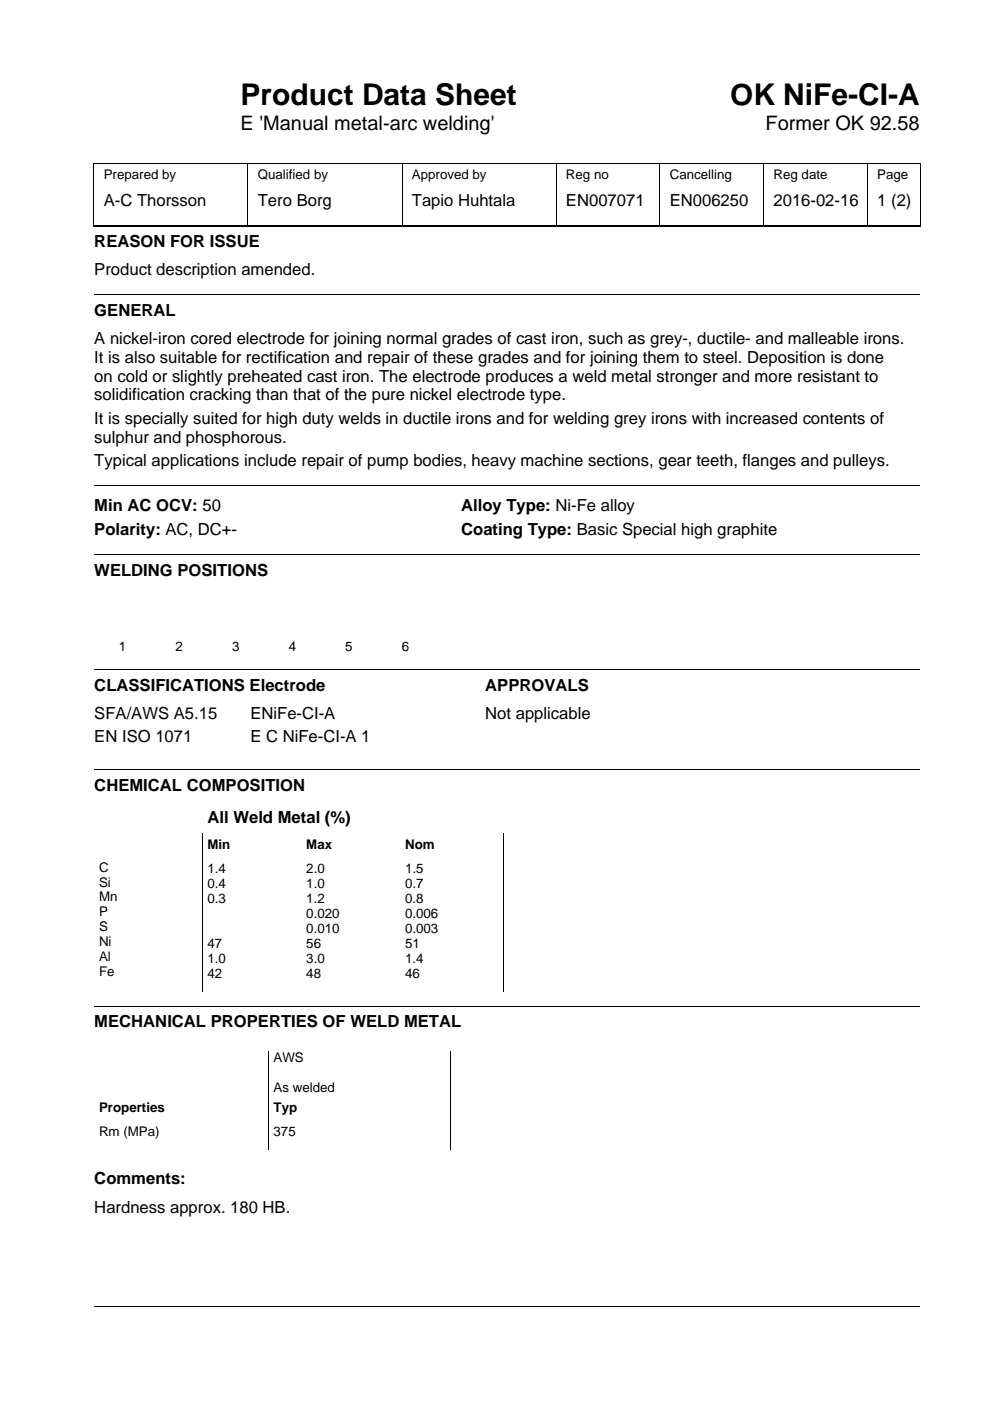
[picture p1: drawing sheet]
<svg xmlns="http://www.w3.org/2000/svg" width="210mm" height="297mm" viewBox="0 0 210 297" stroke-linecap="round" stroke-linejoin="round" font-family="sans-serif">
<defs><g id="words">
<g font-size="6.3">
<text x="51" y="22.2">Product Data Sheet</text>
<text x="154.8" y="22.2">OK NiFe-CI-A</text>
</g>
<g font-size="4.2">
<text x="51" y="27.6">E 'Manual metal-arc welding'</text>
<text x="162.3" y="27.6">Former OK 92.58</text>
</g>
<g font-size="3.5">
<text x="22" y="43.7">A-C Thorsson</text>
<text x="54.7" y="43.7">Tero Borg</text>
<text x="87.3" y="43.7">Tapio Huhtala</text>
<text x="120" y="43.7">EN007071</text>
<text x="142" y="43.7">EN006250</text>
<text x="164" y="43.7">2016-02-16</text>
<text x="186" y="43.7">1 (2)</text>
<text x="20" y="52.4">REASON FOR ISSUE</text>
<text x="20" y="58.4">Product description amended.</text>
<text x="20" y="67">GENERAL</text>
<text x="20" y="73">A nickel-iron cored electrode for joining normal grades of cast iron, such as grey-, ductile- and malleable irons.</text>
<text x="20" y="77">It is also suitable for rectification and repair of these grades and for joining them to steel. Deposition is done</text>
<text x="20" y="80.9">on cold or slightly preheated cast iron. The electrode produces a weld metal stronger and more resistant to</text>
<text x="20" y="84.9">solidification cracking than that of the pure nickel electrode type.</text>
<text x="20" y="89.9">It is specially suited for high duty welds in ductile irons and for welding grey irons with increased contents of</text>
<text x="20" y="93.8">sulphur and phosphorous.</text>
<text x="20" y="98.8">Typical applications include repair of pump bodies, heavy machine sections, gear teeth, flanges and pulleys.</text>
<text x="20" y="108.4">Min AC OCV: 50</text>
<text x="20" y="113.4">Polarity: AC, DC+-</text>
<text x="97.8" y="108.4">Alloy Type: Ni-Fe alloy</text>
<text x="97.8" y="113.4">Coating Type: Basic Special high graphite</text>
<text x="20" y="122.1">WELDING POSITIONS</text>
<text x="20" y="146.4">CLASSIFICATIONS Electrode</text>
<text x="102.9" y="146.4">APPROVALS</text>
<text x="20" y="152.4">SFA/AWS A5.15</text>
<text x="53.1" y="152.4">ENiFe-CI-A</text>
<text x="102.9" y="152.4">Not applicable</text>
<text x="20" y="157.4">EN ISO 1071</text>
<text x="53.1" y="157.4">E C NiFe-CI-A 1</text>
<text x="20" y="167.6">CHEMICAL COMPOSITION</text>
<text x="44" y="174.6">All Weld Metal (%)</text>
<text x="20" y="217.8">MECHANICAL PROPERTIES OF WELD METAL</text>
<text x="20" y="251.1">Comments:</text>
<text x="20" y="257.1">Hardness approx. 180 HB.</text>
</g>
<g font-size="2.8">
<text x="22" y="38">Prepared by</text>
<text x="54.7" y="38">Qualified by</text>
<text x="87.3" y="38">Approved by</text>
<text x="120" y="38">Reg no</text>
<text x="142" y="38">Cancelling</text>
<text x="164" y="38">Reg date</text>
<text x="186" y="38">Page</text>
<text x="25.2" y="138">1</text>
<text x="37.2" y="138">2</text>
<text x="49.2" y="138">3</text>
<text x="61.2" y="138">4</text>
<text x="73.2" y="138">5</text>
<text x="85.2" y="138">6</text>
<text x="44" y="180">Min</text>
<text x="64.9" y="180">Max</text>
<text x="85.9" y="180">Nom</text>
<text x="21" y="184.8">C</text>
<text x="44" y="185.1">1.4</text>
<text x="64.9" y="185.1">2.0</text>
<text x="85.9" y="185.1">1.5</text>
<text x="21" y="188">Si</text>
<text x="21" y="191.1">Mn</text>
<text x="44" y="188.3">0.4</text>
<text x="44" y="191.5">0.3</text>
<text x="64.9" y="188.3">1.0</text>
<text x="64.9" y="191.5">1.2</text>
<text x="85.9" y="188.3">0.7</text>
<text x="85.9" y="191.5">0.8</text>
<text x="21" y="194.3">P</text>
<text x="21" y="197.5">S</text>
<text x="64.9" y="194.7">0.020</text>
<text x="64.9" y="197.8">0.010</text>
<text x="85.9" y="194.7">0.006</text>
<text x="85.9" y="197.8">0.003</text>
<text x="21" y="200.7">Ni</text>
<text x="21" y="203.8">Al</text>
<text x="44" y="201">47</text>
<text x="64.9" y="201">56</text>
<text x="85.9" y="201">51</text>
<text x="21" y="207">Fe</text>
<text x="44" y="204.2">1.0</text>
<text x="44" y="207.4">42</text>
<text x="64.9" y="204.2">3.0</text>
<text x="64.9" y="207.4">48</text>
<text x="85.9" y="204.2">1.4</text>
<text x="85.9" y="207.4">46</text>
<text x="58" y="225.2">AWS</text>
<text x="58" y="231.5">As welded</text>
<text x="21" y="235.7">Properties</text>
<text x="58" y="235.7">Typ</text>
<text x="21" y="240.9">Rm (MPa)</text>
<text x="58" y="240.9">375</text>
</g>
</g></defs>
<g fill="none" stroke="#000" stroke-width=".21">
<path d="M19.9 34.5v13.5M20 34.6h175M52.6 34.7v13.1M85.2 34.7v13.1M117.9 34.7v13.1M139.9 34.7v13.1M161.9 34.7v13.1M183.9 34.7v13.1M195.1 34.5v13.5M20 47.9h175M20 62.5h175M20 103h175"/>
<path d="M20 117.6h175M20 142h175M20 163.1h175M43 176.7v33.5M106.9 176.7v33.5M20 213.3h175M57 222.9v20.8M95.6 222.9v20.8M20 277h175"/>
</g>
<use href="#words"/>
</svg>
